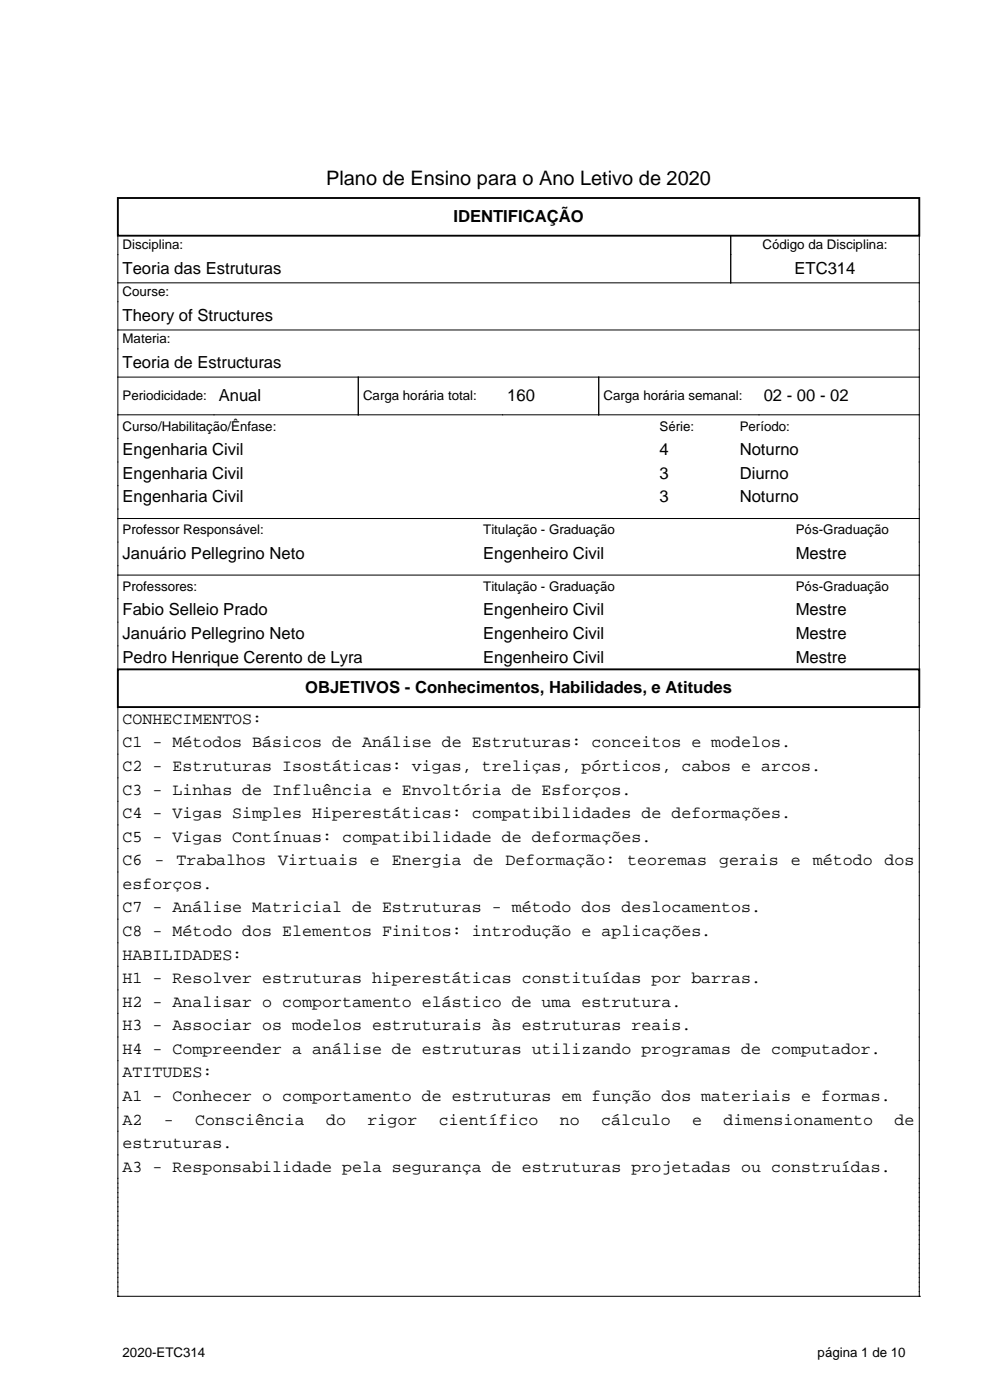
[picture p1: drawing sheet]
<svg xmlns="http://www.w3.org/2000/svg" width="210mm" height="297mm" viewBox="0 0 210 297" stroke-linecap="round" stroke-linejoin="round" font-family="sans-serif">
<defs><g id="words">
<text font-size="4.2" x="69.2" y="39.3">Plano de Ensino para o Ano Letivo de 2020</text>
<g font-size="3.5">
<text x="96.2" y="47.1">IDENTIFICAÇÃO</text>
<text x="26" y="58.1">Teoria das Estruturas</text>
<text x="168.5" y="58.1">ETC314</text>
<text x="26" y="68.1">Theory of Structures</text>
<text x="26" y="78.1">Teoria de Estructuras</text>
<text x="46.4" y="85.1">Anual</text>
<text x="107.6" y="85.1">160</text>
<text x="162" y="85.1">02 - 00 - 02</text>
<text x="26" y="96.6">Engenharia Civil</text>
<text x="26" y="101.6">Engenharia Civil</text>
<text x="139.9" y="96.6">4</text>
<text x="139.9" y="101.6">3</text>
<text x="156.9" y="96.6">Noturno</text>
<text x="156.9" y="101.6">Diurno</text>
<text x="26" y="106.6">Engenharia Civil</text>
<text x="139.9" y="106.6">3</text>
<text x="156.9" y="106.6">Noturno</text>
<text x="26" y="118.6">Januário Pellegrino Neto</text>
<text x="102.5" y="118.6">Engenheiro Civil</text>
<text x="168.8" y="118.6">Mestre</text>
<text x="26" y="130.6">Fabio Selleio Prado</text>
<text x="102.5" y="130.6">Engenheiro Civil</text>
<text x="168.8" y="130.6">Mestre</text>
<text x="26" y="135.6">Januário Pellegrino Neto</text>
<text x="102.5" y="135.6">Engenheiro Civil</text>
<text x="168.8" y="135.6">Mestre</text>
<text x="26" y="140.6">Pedro Henrique Cerento de Lyra</text>
<text x="102.5" y="140.6">Engenheiro Civil</text>
<text x="168.8" y="140.6">Mestre</text>
<text x="64.7" y="147.1">OBJETIVOS - Conhecimentos, Habilidades, e Atitudes</text>
<text x="26" y="153.6">CONHECIMENTOS:</text>
<text x="26" y="158.6">C1 - Métodos Básicos de Análise de Estruturas: conceitos e modelos.</text>
<text x="26" y="163.6">C2 - Estruturas Isostáticas: vigas, treliças, pórticos, cabos e arcos.</text>
<text x="26" y="168.6">C3 - Linhas de Influência e Envoltória de Esforços.</text>
<text x="26" y="173.6">C4 - Vigas Simples Hiperestáticas: compatibilidades de deformações.</text>
<text x="26" y="178.6">C5 - Vigas Contínuas: compatibilidade de deformações.</text>
<text x="26" y="183.6">C6</text>
<text x="32.8" y="183.6">-</text>
<text x="37.4" y="183.6">Trabalhos</text>
<text x="59" y="183.6">Virtuais</text>
<text x="78.5" y="183.6">e</text>
<text x="83.1" y="183.6">Energia</text>
<text x="100.5" y="183.6">de</text>
<text x="107.2" y="183.6">Deformação:</text>
<text x="133.1" y="183.6">teoremas</text>
<text x="152.5" y="183.6">gerais</text>
<text x="167.8" y="183.6">e</text>
<text x="172.4" y="183.6">método</text>
<text x="187.6" y="183.6">dos</text>
<text x="26" y="188.6">esforços.</text>
<text x="26" y="193.6">C7 - Análise Matricial de Estruturas - método dos deslocamentos.</text>
<text x="26" y="198.6">C8 - Método dos Elementos Finitos: introdução e aplicações.</text>
<text x="26" y="203.6">HABILIDADES:</text>
<text x="26" y="208.6">H1 - Resolver estruturas hiperestáticas constituídas por barras.</text>
<text x="26" y="213.6">H2 - Analisar o comportamento elástico de uma estrutura.</text>
<text x="26" y="218.6">H3 - Associar os modelos estruturais às estruturas reais.</text>
<text x="26" y="223.6">H4 - Compreender a análise de estruturas utilizando programas de computador.</text>
<text x="26" y="228.6">ATITUDES:</text>
<text x="26" y="233.6">A1 - Conhecer o comportamento de estruturas em função dos materiais e formas.</text>
<text x="26" y="238.6">A2</text>
<text x="34.8" y="238.6">-</text>
<text x="41.4" y="238.6">Consciência</text>
<text x="69.2" y="238.6">do</text>
<text x="78" y="238.6">rigor</text>
<text x="93.1" y="238.6">científico</text>
<text x="118.8" y="238.6">no</text>
<text x="127.5" y="238.6">cálculo</text>
<text x="146.9" y="238.6">e</text>
<text x="153.5" y="238.6">dimensionamento</text>
<text x="189.8" y="238.6">de</text>
<text x="26" y="243.6">estruturas.</text>
<text x="26" y="248.6">A3 - Responsabilidade pela segurança de estruturas projetadas ou construídas.</text>
</g>
<g font-size="2.8">
<text x="26" y="52.8">Disciplina:</text>
<text x="161.7" y="52.8">Código da Disciplina:</text>
<text x="26" y="62.8">Course:</text>
<text x="26" y="72.8">Materia:</text>
<text x="26" y="84.8">Periodicidade:</text>
<text x="77" y="84.8">Carga horária total:</text>
<text x="128" y="84.8">Carga horária semanal:</text>
<text x="26" y="91.3">Curso/Habilitação/Ênfase:</text>
<text x="139.9" y="91.3">Série:</text>
<text x="156.9" y="91.3">Período:</text>
<text x="26" y="113.3">Professor Responsável:</text>
<text x="102.5" y="113.3">Titulação - Graduação</text>
<text x="168.8" y="113.3">Pós-Graduação</text>
<text x="26" y="125.3">Professores:</text>
<text x="102.5" y="125.3">Titulação - Graduação</text>
<text x="168.8" y="125.3">Pós-Graduação</text>
<text x="26" y="287.8">2020-ETC314</text>
<text x="173.4" y="287.8">página 1 de 10</text>
</g>
</g></defs>
<path d="M25 42h170v8h-170zM25 142h170v8h-170z" fill="none" stroke="#000" stroke-width=".4"/>
<g fill="none" stroke="#000" stroke-width=".21">
<path d="M25 50v92M155 50v10M195 50v92M25 60h170M25 70h170M25 80h170M76 80v8M127 80v8M25 88h170M25 110h170M25 122h170M25 150v125"/>
<path d="M195 150v125M25 275h.1M25 275h170M195 275h.1"/>
</g>
<use href="#words"/>
</svg>
